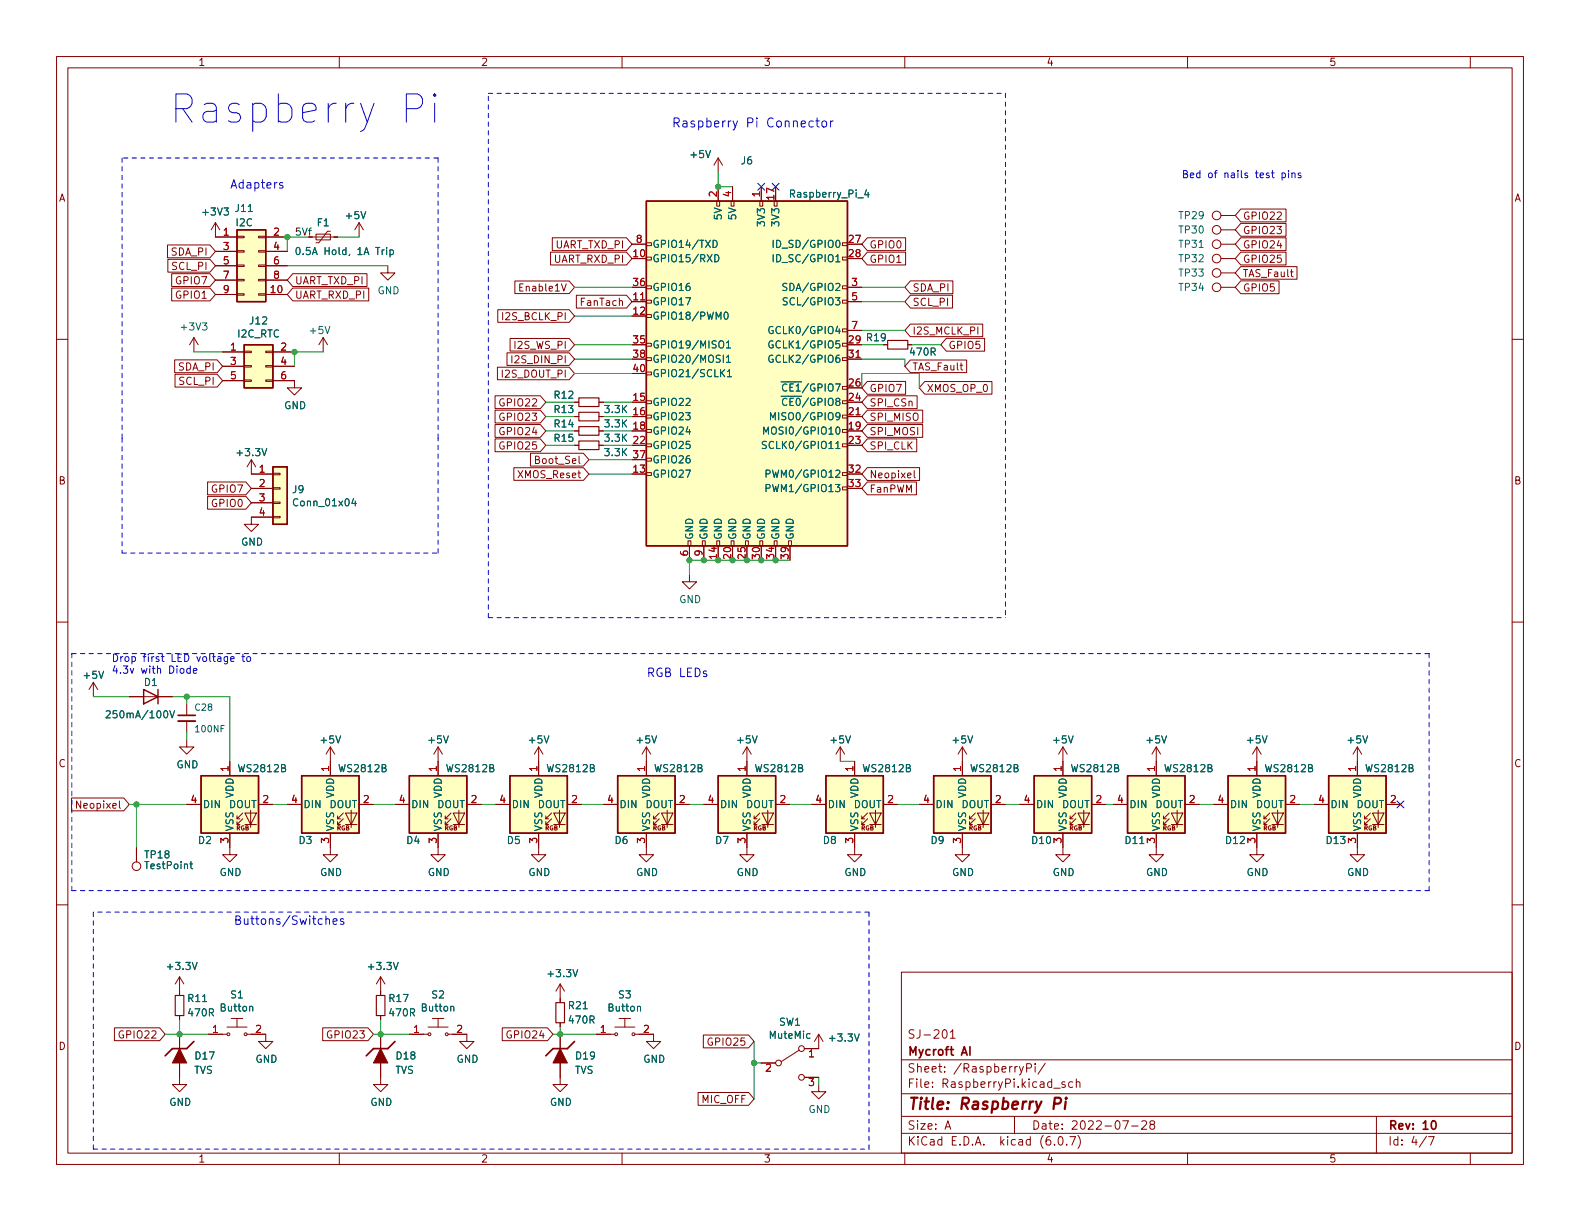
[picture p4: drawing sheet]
<svg xmlns="http://www.w3.org/2000/svg" width="279mm" height="216mm" viewBox="0 0 279 216" stroke-linecap="round" stroke-linejoin="round" font-family="sans-serif">
<defs><g id="words">
<text font-size="7" fill="#0000c2" x="29.8" y="21.8">Raspberry Pi</text>
<text font-size="2.8" fill="#840000" x="160.4" y="196.2">Title: Raspberry Pi</text>
<text font-size="2.2" fill="#0000c2" x="118.7" y="22.5">Raspberry Pi Connector</text>
<g font-size="2.1" fill="#0000c2">
<text x="40.6" y="33.3">Adapters</text>
<text x="114.3" y="119.7">RGB LEDs</text>
<text x="41.3" y="163.5">Buttons/Switches</text>
</g>
<g font-size="2.1" fill="#840000">
<text x="160.4" y="183.6">SJ-201</text>
<text x="160.4" y="189.7">Sheet: /RaspberryPi/</text>
<text x="160.4" y="186.7">Mycroft AI</text>
<text x="160.4" y="192.4">File: RaspberryPi.kicad_sch</text>
<text x="160.4" y="202.5">KiCad E.D.A. kicad (6.0.7)</text>
<text x="160.4" y="199.7">Size: A</text>
<text x="182.4" y="199.7">Date: 2022-07-28</text>
<text x="245.4" y="199.7">Rev: 10</text>
<text x="245.4" y="202.5">Id: 4/7</text>
</g>
<g font-size="1.8" fill="#840000">
<text x="35" y="11.6">1</text>
<text x="85" y="11.6">2</text>
<text x="135" y="11.6">3</text>
<text x="185" y="11.6">4</text>
<text x="235" y="11.6">5</text>
<text x="10.3" y="35.6">A</text>
<text x="267.7" y="35.6">A</text>
<text x="52.1" y="41.6">5Vf</text>
<text x="219.7" y="38.8">GPIO22</text>
<text x="219.7" y="41.4">GPIO23</text>
<text x="30.3" y="45.2">SDA_PI</text>
<text x="30.5" y="47.7">SCL_PI</text>
<text x="97.9" y="46.5">UART_RXD_PI</text>
<text x="98.1" y="43.9">UART_TXD_PI</text>
<text x="153.7" y="46.5">GPIO1</text>
<text x="153.7" y="43.9">GPIO0</text>
<text x="219.7" y="43.9">GPIO24</text>
<text x="219.7" y="46.5">GPIO25</text>
<text x="31.3" y="52.8">GPIO1</text>
<text x="31.3" y="50.3">GPIO7</text>
<text x="52.1" y="52.8">UART_RXD_PI</text>
<text x="52.1" y="50.3">UART_TXD_PI</text>
<text x="92.4" y="51.5">Enable1V</text>
<text x="161.3" y="51.5">SDA_PI</text>
<text x="219.7" y="49">TAS_Fault</text>
<text x="219.7" y="51.5">GPIO5</text>
<text x="89.1" y="56.6">I2S_BCLK_PI</text>
<text x="103" y="54.1">FanTach</text>
<text x="161.3" y="59.1">I2S_MCLK_PI</text>
<text x="161.3" y="54.1">SCL_PI</text>
<text x="31.6" y="65.5">SDA_PI</text>
<text x="91" y="64.2">I2S_DIN_PI</text>
<text x="91.2" y="61.7">I2S_WS_PI</text>
<text x="150.1" y="60.7">29 R19</text>
<text x="161.3" y="65.5">TAS_Fault</text>
<text x="167.7" y="61.7">GPIO5</text>
<text x="31.8" y="68.1">SCL_PI</text>
<text x="88.7" y="71.9">GPIO22</text>
<text x="89" y="66.8">I2S_DOUT_PI</text>
<text x="153.7" y="69.3">GPIO7</text>
<text x="153.7" y="71.9">SPI_CSn</text>
<text x="163.8" y="69.3">XMOS_OP_0</text>
<text x="88.7" y="76.9">GPIO24</text>
<text x="88.7" y="74.4">GPIO23</text>
<text x="153.7" y="76.9">SPI_MOSI</text>
<text x="153.7" y="74.4">SPI_MISO</text>
<text x="88.7" y="79.5">GPIO25</text>
<text x="95" y="82">Boot_Sel</text>
<text x="153.7" y="79.5">SPI_CLK</text>
<text x="10.3" y="85.7">B</text>
<text x="37.6" y="87.1">GPIO7</text>
<text x="37.6" y="89.6">GPIO0</text>
<text x="91.9" y="84.5">XMOS_Reset</text>
<text x="153.7" y="84.6">Neopixel</text>
<text x="153.7" y="87.1">FanPWM</text>
<text x="267.7" y="85.7">B</text>
<text x="10.3" y="135.6">C</text>
<text x="267.7" y="135.6">C</text>
<text x="14" y="143">Neopixel</text>
<text x="10.3" y="185.7">D</text>
<text x="21.4" y="183.6">GPIO22</text>
<text x="58.2" y="183.6">GPIO23</text>
<text x="90" y="183.6">GPIO24</text>
<text x="125.5" y="184.9">GPIO25</text>
<text x="267.7" y="185.7">D</text>
<text x="124.1" y="195.1">MIC_OFF</text>
<text x="35" y="205.6">1</text>
<text x="85" y="205.6">2</text>
<text x="135" y="205.6">3</text>
<text x="185" y="205.6">4</text>
<text x="235" y="205.6">5</text>
</g>
<g font-size="1.8" fill="#006464">
<text x="122.2" y="27.9">+5V</text>
<text x="131.1" y="29.1">J6</text>
<text x="140" y="34.9">Raspberry_Pi_4</text>
<text x="36" y="38.1">+3V3</text>
<text x="41.7" y="37.5">J11</text>
<text x="41.8" y="40">I2C</text>
<text x="56.1" y="40">F1</text>
<text x="61.3" y="38.7">+5V</text>
<text x="127.6" y="38.7" transform="rotate(-90 127.6 38.7)">5V</text>
<text x="130.2" y="38.7" transform="rotate(-90 130.2 38.7)">5V</text>
<text x="135.3" y="39.7" transform="rotate(-90 135.3 39.7)">3V3</text>
<text x="137.8" y="39.7" transform="rotate(-90 137.8 39.7)">3V3</text>
<text x="208.6" y="41.3">TP30</text>
<text x="208.6" y="38.7">TP29</text>
<text x="53.3" y="45.1">0.5A Hold, 1A Trip</text>
<text x="115.3" y="46.4">GPIO15/RXD</text>
<text x="115.3" y="43.8">GPIO14/TXD</text>
<text x="137.7" y="43.8">ID_SD/GPIO0</text>
<text x="137.7" y="46.4">ID_SC/GPIO1</text>
<text x="208.6" y="46.4">TP32</text>
<text x="208.6" y="43.8">TP31</text>
<text x="66.7" y="52">GND</text>
<text x="115.3" y="54">GPIO17</text>
<text x="115.3" y="51.4">GPIO16</text>
<text x="139.2" y="51.4">SDA/GPIO2</text>
<text x="139.4" y="54">SCL/GPIO3</text>
<text x="208.6" y="48.9">TP33</text>
<text x="208.6" y="51.4">TP34</text>
<text x="32.2" y="58.4">+3V3</text>
<text x="42" y="59.7">I2C_RTC</text>
<text x="44.2" y="57.4">J12</text>
<text x="54.9" y="59.1">+5V</text>
<text x="115.3" y="56.5">GPIO18/PWM0</text>
<text x="137" y="59.1">GCLK0/GPIO4</text>
<text x="115.3" y="61.6">GPIO19/MISO1</text>
<text x="115.3" y="64.1">GPIO20/MOSI1</text>
<text x="137" y="61.6">GCLK1/GPIO5</text>
<text x="137" y="64.1">GCLK2/GPIO6</text>
<text x="161.1" y="62.9">470R</text>
<text x="98.1" y="70.5">R12</text>
<text x="115.3" y="71.8">GPIO22</text>
<text x="115.3" y="66.7">GPIO21/SCLK1</text>
<text x="138.1" y="71.8">~{CE0}/GPIO8</text>
<text x="138.1" y="69.2">~{CE1}/GPIO7</text>
<text x="50.2" y="72.3">GND</text>
<text x="98.1" y="73">R13</text>
<text x="98.1" y="75.6">R14</text>
<text x="107" y="73">3.3K</text>
<text x="107" y="75.6">3.3K</text>
<text x="115.3" y="74.3">GPIO23</text>
<text x="115.3" y="76.8">GPIO24</text>
<text x="136.5" y="76.8">MOSI0/GPIO10</text>
<text x="137.4" y="74.3">MISO0/GPIO9</text>
<text x="42.1" y="80.6">+3.3V</text>
<text x="98.1" y="78.1">R15</text>
<text x="107" y="80.6">3.3K</text>
<text x="107" y="78.1">3.3K</text>
<text x="115.3" y="79.4">GPIO25</text>
<text x="115.3" y="81.9">GPIO26</text>
<text x="136.2" y="79.4">SCLK0/GPIO11</text>
<text x="51.7" y="87.2">J9</text>
<text x="52.2" y="89.5">Conn_01x04</text>
<text x="115.3" y="84.5">GPIO27</text>
<text x="136.7" y="84.5">PWM0/GPIO12</text>
<text x="136.7" y="87">PWM1/GPIO13</text>
<text x="122.6" y="95.5" transform="rotate(-90 122.6 95.5)">GND</text>
<text x="125.1" y="95.5" transform="rotate(-90 125.1 95.5)">GND</text>
<text x="127.6" y="95.5" transform="rotate(-90 127.6 95.5)">GND</text>
<text x="130.2" y="95.5" transform="rotate(-90 130.2 95.5)">GND</text>
<text x="132.7" y="95.5" transform="rotate(-90 132.7 95.5)">GND</text>
<text x="135.3" y="95.5" transform="rotate(-90 135.3 95.5)">GND</text>
<text x="137.8" y="95.5" transform="rotate(-90 137.8 95.5)">GND</text>
<text x="140.3" y="95.5" transform="rotate(-90 140.3 95.5)">GND</text>
<text x="42.6" y="96.5">GND</text>
<text x="120.1" y="106.6">GND</text>
<text x="14.9" y="120">+5V</text>
<text x="25.5" y="121.3">D1</text>
<text x="19.6" y="127">250mA/100V</text>
<text x="56.8" y="131.4">+5V</text>
<text x="75.9" y="131.4">+5V</text>
<text x="93.7" y="131.4">+5V</text>
<text x="112.7" y="131.4">+5V</text>
<text x="130.5" y="131.4">+5V</text>
<text x="147" y="131.4">+5V</text>
<text x="168.6" y="131.4">+5V</text>
<text x="186.4" y="131.4">+5V</text>
<text x="202.9" y="131.4">+5V</text>
<text x="220.7" y="131.4">+5V</text>
<text x="238.4" y="131.4">+5V</text>
<text x="31.2" y="135.8">GND</text>
<text x="42.3" y="136.5">WS2812B</text>
<text x="60.1" y="136.5">WS2812B</text>
<text x="79.2" y="136.5">WS2812B</text>
<text x="97" y="136.5">WS2812B</text>
<text x="116" y="136.5">WS2812B</text>
<text x="133.8" y="136.5">WS2812B</text>
<text x="152.8" y="136.5">WS2812B</text>
<text x="171.9" y="136.5">WS2812B</text>
<text x="189.7" y="136.5">WS2812B</text>
<text x="206.2" y="136.5">WS2812B</text>
<text x="224" y="136.5">WS2812B</text>
<text x="241.7" y="136.5">WS2812B</text>
<text x="35.8" y="142.9">DIN</text>
<text x="40.5" y="142.9">DOUT</text>
<text x="41.3" y="141.1" transform="rotate(-90 41.3 141.1)">VDD</text>
<text x="53.6" y="142.9">DIN</text>
<text x="58.2" y="142.9">DOUT</text>
<text x="59.1" y="141.1" transform="rotate(-90 59.1 141.1)">VDD</text>
<text x="72.6" y="142.9">DIN</text>
<text x="77.3" y="142.9">DOUT</text>
<text x="78.1" y="141.1" transform="rotate(-90 78.1 141.1)">VDD</text>
<text x="90.4" y="142.9">DIN</text>
<text x="95.1" y="142.9">DOUT</text>
<text x="95.9" y="141.1" transform="rotate(-90 95.9 141.1)">VDD</text>
<text x="109.5" y="142.9">DIN</text>
<text x="114.1" y="142.9">DOUT</text>
<text x="114.9" y="141.1" transform="rotate(-90 114.9 141.1)">VDD</text>
<text x="127.3" y="142.9">DIN</text>
<text x="131.9" y="142.9">DOUT</text>
<text x="132.7" y="141.1" transform="rotate(-90 132.7 141.1)">VDD</text>
<text x="146.3" y="142.9">DIN</text>
<text x="150.9" y="142.9">DOUT</text>
<text x="151.8" y="141.1" transform="rotate(-90 151.8 141.1)">VDD</text>
<text x="165.4" y="142.9">DIN</text>
<text x="170" y="142.9">DOUT</text>
<text x="170.8" y="141.1" transform="rotate(-90 170.8 141.1)">VDD</text>
<text x="183.1" y="142.9">DIN</text>
<text x="187.8" y="142.9">DOUT</text>
<text x="188.6" y="141.1" transform="rotate(-90 188.6 141.1)">VDD</text>
<text x="199.6" y="142.9">DIN</text>
<text x="204.3" y="142.9">DOUT</text>
<text x="205.1" y="141.1" transform="rotate(-90 205.1 141.1)">VDD</text>
<text x="217.4" y="142.9">DIN</text>
<text x="222.1" y="142.9">DOUT</text>
<text x="222.9" y="141.1" transform="rotate(-90 222.9 141.1)">VDD</text>
<text x="235.2" y="142.9">DIN</text>
<text x="239.8" y="142.9">DOUT</text>
<text x="240.7" y="141.1" transform="rotate(-90 240.7 141.1)">VDD</text>
<text x="35.1" y="149.2">D2</text>
<text x="41.3" y="147.1" transform="rotate(-90 41.3 147.1)">VSS</text>
<text x="52.9" y="149.2">D3</text>
<text x="59.1" y="147.1" transform="rotate(-90 59.1 147.1)">VSS</text>
<text x="71.9" y="149.2">D4</text>
<text x="78.1" y="147.1" transform="rotate(-90 78.1 147.1)">VSS</text>
<text x="89.7" y="149.2">D5</text>
<text x="95.9" y="147.1" transform="rotate(-90 95.9 147.1)">VSS</text>
<text x="108.8" y="149.2">D6</text>
<text x="114.9" y="147.1" transform="rotate(-90 114.9 147.1)">VSS</text>
<text x="126.6" y="149.2">D7</text>
<text x="132.7" y="147.1" transform="rotate(-90 132.7 147.1)">VSS</text>
<text x="145.6" y="149.2">D8</text>
<text x="151.8" y="147.1" transform="rotate(-90 151.8 147.1)">VSS</text>
<text x="164.7" y="149.2">D9</text>
<text x="170.8" y="147.1" transform="rotate(-90 170.8 147.1)">VSS</text>
<text x="182.5" y="149.2">D10</text>
<text x="188.6" y="147.1" transform="rotate(-90 188.6 147.1)">VSS</text>
<text x="199.1" y="149.2">D11</text>
<text x="205.1" y="147.1" transform="rotate(-90 205.1 147.1)">VSS</text>
<text x="216.8" y="149.2">D12</text>
<text x="222.9" y="147.1" transform="rotate(-90 222.9 147.1)">VSS</text>
<text x="234.6" y="149.2">D13</text>
<text x="240.7" y="147.1" transform="rotate(-90 240.7 147.1)">VSS</text>
<text x="25.7" y="151.8">TP18</text>
<text x="25.8" y="153.7">TestPoint</text>
<text x="38.8" y="154.9">GND</text>
<text x="56.6" y="154.9">GND</text>
<text x="75.6" y="154.9">GND</text>
<text x="93.4" y="154.9">GND</text>
<text x="112.5" y="154.9">GND</text>
<text x="130.2" y="154.9">GND</text>
<text x="149.3" y="154.9">GND</text>
<text x="168.3" y="154.9">GND</text>
<text x="186.1" y="154.9">GND</text>
<text x="202.6" y="154.9">GND</text>
<text x="220.4" y="154.9">GND</text>
<text x="238.2" y="154.9">GND</text>
<text x="29.8" y="171.5">+3.3V</text>
<text x="65.4" y="171.5">+3.3V</text>
<text x="97.1" y="172.8">+3.3V</text>
<text x="33.3" y="177.2">R11</text>
<text x="33.4" y="179.7">470R</text>
<text x="39.1" y="178.8">Button</text>
<text x="40.8" y="176.5">S1</text>
<text x="68.9" y="177.2">R17</text>
<text x="69" y="179.7">470R</text>
<text x="74.6" y="178.8">Button</text>
<text x="76.4" y="176.5">S2</text>
<text x="100.6" y="178.4">R21</text>
<text x="107.6" y="178.8">Button</text>
<text x="109.4" y="176.5">S3</text>
<text x="100.7" y="181">470R</text>
<text x="136.2" y="183.7">MuteMic</text>
<text x="137.8" y="181.4">SW1</text>
<text x="146.9" y="184.1">+3.3V</text>
<text x="34.3" y="189.9">TVS</text>
<text x="34.6" y="187.3">D17</text>
<text x="45.2" y="187.9">GND</text>
<text x="69.8" y="189.9">TVS</text>
<text x="70.2" y="187.3">D18</text>
<text x="80.7" y="187.9">GND</text>
<text x="101.6" y="189.9">TVS</text>
<text x="101.9" y="187.3">D19</text>
<text x="113.7" y="187.9">GND</text>
<text x="29.9" y="195.5">GND</text>
<text x="65.5" y="195.5">GND</text>
<text x="97.2" y="195.5">GND</text>
<text x="142.9" y="196.8">GND</text>
</g>
<g font-size="1.8" fill="#a90000">
<text x="126.7" y="34.8" transform="rotate(-90 126.7 34.8)">2</text>
<text x="129.3" y="34.8" transform="rotate(-90 129.3 34.8)">4</text>
<text x="134.4" y="34.8" transform="rotate(-90 134.4 34.8)">1</text>
<text x="136.9" y="35.3" transform="rotate(-90 136.9 35.3)">17</text>
<text x="39.5" y="41.7">1</text>
<text x="48.4" y="41.7">2</text>
<text x="39.5" y="44.2">3</text>
<text x="39.5" y="46.7">5</text>
<text x="48.4" y="44.2">4</text>
<text x="48.4" y="46.7">6</text>
<text x="112" y="45.5">10</text>
<text x="112.5" y="42.9">8</text>
<text x="150.1" y="42.9">27</text>
<text x="150.1" y="45.5">28</text>
<text x="39.5" y="49.3">7</text>
<text x="39.5" y="51.8">9</text>
<text x="47.9" y="51.8">10</text>
<text x="48.4" y="49.3">8</text>
<text x="112" y="53.1">11</text>
<text x="112" y="50.5">36</text>
<text x="150.6" y="50.5">3</text>
<text x="150.6" y="53.1">5</text>
<text x="112" y="55.6">12</text>
<text x="150.6" y="58.2">7</text>
<text x="40.8" y="62">1</text>
<text x="40.8" y="64.5">3</text>
<text x="49.7" y="62">2</text>
<text x="49.7" y="64.5">4</text>
<text x="112" y="60.7">35</text>
<text x="112" y="63.2">38</text>
<text x="112" y="65.8">40</text>
<text x="150.1" y="63.2">31</text>
<text x="40.8" y="67.1">5</text>
<text x="49.7" y="67.1">6</text>
<text x="112" y="70.9">15</text>
<text x="150.1" y="70.9">24</text>
<text x="150.1" y="68.3">26</text>
<text x="112" y="73.4">16</text>
<text x="112" y="75.9">18</text>
<text x="150.1" y="75.9">19</text>
<text x="150.1" y="73.4">21</text>
<text x="45.9" y="83.6">1</text>
<text x="112" y="83.6">13</text>
<text x="112" y="78.5">22</text>
<text x="112" y="81">37</text>
<text x="150.1" y="78.5">23</text>
<text x="150.1" y="83.6">32</text>
<text x="45.9" y="86.1">2</text>
<text x="45.9" y="88.6">3</text>
<text x="150.1" y="86.1">33</text>
<text x="45.9" y="91.2">4</text>
<text x="121.7" y="98.3" transform="rotate(-90 121.7 98.3)">6</text>
<text x="124.2" y="98.3" transform="rotate(-90 124.2 98.3)">9</text>
<text x="126.7" y="98.8" transform="rotate(-90 126.7 98.8)">14</text>
<text x="129.3" y="98.8" transform="rotate(-90 129.3 98.8)">20</text>
<text x="131.8" y="98.8" transform="rotate(-90 131.8 98.8)">25</text>
<text x="134.4" y="98.8" transform="rotate(-90 134.4 98.8)">30</text>
<text x="136.9" y="98.8" transform="rotate(-90 136.9 98.8)">34</text>
<text x="139.4" y="98.8" transform="rotate(-90 139.4 98.8)">39</text>
<text x="40.4" y="136.4" transform="rotate(-90 40.4 136.4)">1</text>
<text x="58.2" y="136.4" transform="rotate(-90 58.2 136.4)">1</text>
<text x="77.2" y="136.4" transform="rotate(-90 77.2 136.4)">1</text>
<text x="95" y="136.4" transform="rotate(-90 95 136.4)">1</text>
<text x="114" y="136.4" transform="rotate(-90 114 136.4)">1</text>
<text x="131.8" y="136.4" transform="rotate(-90 131.8 136.4)">1</text>
<text x="150.9" y="136.4" transform="rotate(-90 150.9 136.4)">1</text>
<text x="169.9" y="136.4" transform="rotate(-90 169.9 136.4)">1</text>
<text x="187.7" y="136.4" transform="rotate(-90 187.7 136.4)">1</text>
<text x="204.2" y="136.4" transform="rotate(-90 204.2 136.4)">1</text>
<text x="222" y="136.4" transform="rotate(-90 222 136.4)">1</text>
<text x="239.8" y="136.4" transform="rotate(-90 239.8 136.4)">1</text>
<text x="33.8" y="142">4</text>
<text x="46.5" y="142">2</text>
<text x="51.6" y="142">4</text>
<text x="64.3" y="142">2</text>
<text x="70.6" y="142">4</text>
<text x="83.3" y="142">2</text>
<text x="88.4" y="142">4</text>
<text x="101.1" y="142">2</text>
<text x="107.5" y="142">4</text>
<text x="120.2" y="142">2</text>
<text x="125.2" y="142">4</text>
<text x="137.9" y="142">2</text>
<text x="144.3" y="142">4</text>
<text x="157" y="142">2</text>
<text x="163.3" y="142">4</text>
<text x="176" y="142">2</text>
<text x="181.1" y="142">4</text>
<text x="193.8" y="142">2</text>
<text x="197.6" y="142">4</text>
<text x="210.3" y="142">2</text>
<text x="215.4" y="142">4</text>
<text x="228.1" y="142">2</text>
<text x="233.2" y="142">4</text>
<text x="245.9" y="142">2</text>
<text x="40.4" y="149.1" transform="rotate(-90 40.4 149.1)">3</text>
<text x="58.2" y="149.1" transform="rotate(-90 58.2 149.1)">3</text>
<text x="77.2" y="149.1" transform="rotate(-90 77.2 149.1)">3</text>
<text x="95" y="149.1" transform="rotate(-90 95 149.1)">3</text>
<text x="114" y="149.1" transform="rotate(-90 114 149.1)">3</text>
<text x="131.8" y="149.1" transform="rotate(-90 131.8 149.1)">3</text>
<text x="150.9" y="149.1" transform="rotate(-90 150.9 149.1)">3</text>
<text x="169.9" y="149.1" transform="rotate(-90 169.9 149.1)">3</text>
<text x="187.7" y="149.1" transform="rotate(-90 187.7 149.1)">3</text>
<text x="204.2" y="149.1" transform="rotate(-90 204.2 149.1)">3</text>
<text x="222" y="149.1" transform="rotate(-90 222 149.1)">3</text>
<text x="239.8" y="149.1" transform="rotate(-90 239.8 149.1)">3</text>
<text x="37.6" y="182.6">1</text>
<text x="45.2" y="182.6">2</text>
<text x="73.2" y="182.6">1</text>
<text x="80.8" y="182.6">2</text>
<text x="106.2" y="182.6">1</text>
<text x="113.8" y="182.6">2</text>
<text x="135.4" y="189.5">2</text>
<text x="143" y="186.9">1</text>
<text x="143" y="192">3</text>
</g>
<g font-size="1.8" fill="#0000c2">
<text x="208.9" y="31.5">Bed of nails test pins</text>
<text x="19.7" y="117">Drop first LED voltage to</text>
<text x="19.7" y="119.1">4.3v with Diode</text>
</g>
<g font-size="1.6" fill="#006464">
<text x="34.6" y="125.7">C28</text>
<text x="34.7" y="129.5">100NF</text>
</g>
<g font-size="1.1" fill="#840000">
<text x="41.7" y="146.8">RGB</text>
<text x="59.5" y="146.8">RGB</text>
<text x="78.6" y="146.8">RGB</text>
<text x="96.4" y="146.8">RGB</text>
<text x="115.4" y="146.8">RGB</text>
<text x="133.2" y="146.8">RGB</text>
<text x="152.2" y="146.8">RGB</text>
<text x="171.3" y="146.8">RGB</text>
<text x="189.1" y="146.8">RGB</text>
<text x="205.6" y="146.8">RGB</text>
<text x="223.4" y="146.8">RGB</text>
<text x="241.1" y="146.8">RGB</text>
</g>
</g></defs>
<g fill="none" stroke="#840000" stroke-width=".18">
<path d="M10 10h259.4v195.9h-259.4zM12 12h255.4v191.9h-255.4zM60 10v2M110 10v2M160 10v2M210 10v2M260 10v2M38.1 39.4l-.8 1.2M38.1 39.4v2.5h3.8M38.1 39.4l.8 1.2M63.5 39.4l-.8 1.2M63.5 39.4v2.5"/>
<path d="M63.5 39.4l.8 1.2M126.7 35.6h.6v.8h-.6zM127 27.9v2.6M127 33v2.6M127 27.9l-.8 1.3M127 27.9l.8 1.3M129.3 35.6h.5v.8h-.5zM129.5 33v2.6M134.4 35.6h.5v.8h-.5zM134.6 33v2.6M136.9 35.6h.5v.8h-.5zM215.9 38.1h2.5"/>
<path d="M219.4 37h8v2.2h-8l-1-1.1zM219.4 39.5h8v2.3h-8l-1-1.2zM10 60h2M29.6 43.3h7.5l1 1.2-1 1.1h-7.5zM29.7 45.9h7.4l1 1.1-1 1.1h-7.4zM30.4 50.9h6.7l1 1.2-1 1.1h-6.7zM30.4 48.4h6.7l1 1.1-1 1.2h-6.7zM34.3 59.7l-.8 1.3M34.3 59.7v2.5M34.3 59.7l.8 1.3M38.1 52.1h3.8M38.1 44.5h3.8"/>
<path d="M38.1 47h3.8M38.1 49.5h3.8M41.9 51.9h1.3v.3h-1.3zM41.9 49.4h1.3v.3h-1.3zM41.9 46.9h1.3v.2h-1.3zM41.9 44.3h1.3v.3h-1.3zM41.9 41.8h1.3v.2h-1.3zM45.7 51.9h1.3v.3h-1.3zM45.7 49.4h1.3v.3h-1.3zM45.7 46.9h1.3v.2h-1.3zM45.7 44.3h1.3v.3h-1.3zM45.7 41.8h1.3v.2h-1.3z"/>
<path d="M47 41.9h3.8M47 52.1h3.8M47 44.5h3.8M47 47h3.8M47 49.5h3.8M51.8 50.9h13.4v2.3h-13.4l-1-1.1zM51.8 48.4h13.1v2.3h-13.1l-1-1.2zM54.6 41.9h5.1M55.9 41.4h2.5v1h-2.5zM57.1 59.7l-.7 1.3M57.1 59.7v2.5M57.1 59.7l.8 1.3"/>
<path d="M58.4 40.9h-.5l-1.5 2h-.5M68.6 47v1.3h1.2l-1.2 1.2-1.3-1.2h1.3M88 54.8h12.6l1 1.1-1 1.1h-12.6zM90.2 59.8h10.4l1 1.2-1 1.1h-10.4zM91 49.7h9.6l1 1.1-1 1.1h-9.6zM97.4 44.6h13.4l1 1.1-1 1.2h-13.4zM97.7 42h13.1l1 1.2-1 1.1h-13.1zM101.9 52.2h8.9l1 1.1-1 1.2h-8.9zM111.8 43.2h2.5M111.8 53.3h2.5M114.3 55.6h.9v.5h-.9zM114.3 53.1h.9v.5h-.9z"/>
<path d="M114.3 50.5h.9v.6h-.9zM114.3 45.5h.9v.5h-.9zM114.3 42.9h.9v.5h-.9zM149 58.2h.9v.5h-.9zM149 53.1h.9v.5h-.9zM149 50.5h.9v.6h-.9zM149 45.5h.9v.5h-.9zM149 42.9h.9v.5h-.9zM149.9 50.8h2.5M149.9 53.3h2.5M149.9 58.4h2.5M153.4 44.6h6.7v2.3h-6.7l-1-1.2z"/>
<path d="M153.4 42h6.7v2.3h-6.7l-1-1.1zM161 57.3h12.8v2.2h-12.8l-1-1.1zM161 52.2h7.4v2.3h-7.4l-1-1.2zM161 49.7h7.5v2.2h-7.5l-1-1.1zM167.3 59.8h6.8v2.3h-6.8l-.9-1.1zM215.9 45.7h2.5M215.9 48.3h2.5M215.9 43.2h2.5M215.9 50.8h2.5M215.9 40.6h2.5M219.4 47.1h10v2.3h-10l-1-1.1zM219.4 49.7h6.8v2.2h-6.8l-1-1.1z"/>
<path d="M219.4 42h8v2.3h-8l-1-1.1zM219.4 44.6h8v2.3h-8l-1-1.2zM228.2 48.1h.5M228.4 47.7v1l.3 .2M267.4 60h2M30.9 63.6h7.5l1 1.2-1 1.1h-7.5zM30.9 66.2h7.5l1 1.1-1 1.1h-7.5zM39.4 62.2h3.8M39.4 64.8h3.8M39.4 67.3h3.8M43.2 67.2h1.2v.2h-1.2zM43.2 64.6h1.2v.3h-1.2z"/>
<path d="M43.2 62.1h1.2v.3h-1.2zM47 67.2h1.3v.2h-1.3zM47 64.6h1.3v.3h-1.3zM47 62.1h1.3v.3h-1.3zM48.3 67.3h3.8v1.3h1.2l-1.2 1.3-1.3-1.3h1.3M48.3 62.2h3.8M48.3 64.8h3.8M87.5 75.1h8l1 1.1-1 1.1h-8zM87.5 70h8l1 1.1-1 1.2h-8zM87.5 72.5h8l1 1.2-1 1.1h-8zM87.5 77.6h8l1 1.1-1 1.2h-8zM88 64.9h12.6l1 1.1-1 1.2h-12.6z"/>
<path d="M89.7 62.4h10.9l1 1.1-1 1.1h-10.9zM90.5 62.9v1.3M101.6 71.1h.8M101.6 73.7h.8M101.6 78.7h.8M101.6 76.2h.8M105.9 71.1h.8M105.9 73.7h.8M105.9 78.7h.8M105.9 76.2h.8M114.3 78.5h.9v.5h-.9zM114.3 75.9h.9v.6h-.9z"/>
<path d="M114.3 73.4h.9v.5h-.9zM114.3 70.9h.9v.5h-.9zM114.3 65.8h.9v.5h-.9zM114.3 63.2h.9v.6h-.9zM114.3 60.7h.9v.5h-.9zM149 78.5h.9v.5h-.9zM149 75.9h.9v.6h-.9zM149 73.4h.9v.5h-.9zM149 63.2h.9v.6h-.9zM149 60.7h.9v.5h-.9zM149.9 73.7h2.5M149.9 63.5h2.5"/>
<path d="M153.4 67.4h6.7v2.3h-6.7l-1-1.1zM153.4 77.6h8.7v2.3h-8.7l-1-1.2zM153.4 75.1h9.8v2.2h-9.8l-1-1.1zM153.4 70h8.8v2.3h-8.8l-1-1.2zM153.4 72.5h9.8v2.3h-9.8l-1-1.1zM160.5 61h.8M161 63.7h9.9v2.2h-9.9l-1-1.1zM163.5 67.5h11.9v2.2h-11.9l-.9-1.1zM169.8 64.6h.5M170 64.2v1.1l.3 .1M36.7 85.2h6.8l.9 1.2-.9 1.1h-6.8zM36.7 87.8h6.8l.9 1.1-.9 1.1h-6.8z"/>
<path d="M44.4 81.3l-.7 1.3M44.4 81.3v2.5h3.9M44.4 81.3l.8 1.3M44.4 86.4h3.9M44.4 88.9h3.9M48.3 91.3h1.2v.3h-1.2zM48.3 88.8h1.2v.2h-1.2zM48.3 86.2h1.2v.3h-1.2zM48.3 83.7h1.2v.2h-1.2zM48.3 91.4h-3.9v1.3h1.3l-1.3 1.3-1.2-1.3h1.2M90.9 82.7h12.3l.9 1.1-.9 1.1h-12.3zM93.8 80.1h9.4l.9 1.2-.9 1.1h-9.4z"/>
<path d="M114.3 83.6h.9v.5h-.9zM114.3 81h.9v.5h-.9zM121.7 95.6h.5v.9h-.5zM121.9 96.5v2.6M124.2 95.6h.5v.9h-.5zM124.5 96.5v2.6M126.7 95.6h.6v.9h-.6zM129.3 95.6h.5v.9h-.5zM131.8 95.6h.5v.9h-.5zM134.4 95.6h.5v.9h-.5zM136.9 95.6h.5v.9h-.5zM139.4 95.6h.6v.9h-.6z"/>
<path d="M149 86.1h.9v.5h-.9zM149 83.6h.9v.5h-.9zM153.4 82.7h9.2v2.3h-9.2l-1-1.2zM153.4 85.2h8.7v2.3h-8.7l-1-1.1zM161.7 83.2v1.1l.2 .2M10 110h2M121.9 101.6v1.3h1.3l-1.3 1.2-1.3-1.2h1.3M267.4 110h2M16.5 120.7l-.8 1.2M16.5 120.7v2.5M16.5 120.7l.8 1.2M22.9 123.2h7.6"/>
<path d="M33 130.8v1.3h1.3l-1.3 1.3-1.3-1.3h1.3M33 124.5v2M33 127.5v2M40.6 134.6v2.6M58.4 132.1l-.7 1.3M58.4 132.1v5.1M58.4 132.1l.8 1.3M77.5 132.1v5.1M77.5 132.1l-.8 1.3M77.5 132.1l.7 1.3M95.2 132.1l-.7 1.3M95.2 132.1v5.1"/>
<path d="M95.2 132.1l.8 1.3M114.3 132.1l-.8 1.3M114.3 132.1v5.1M114.3 132.1l.8 1.3M132.1 132.1l-.8 1.3M132.1 132.1v5.1M132.1 132.1l.7 1.3M148.6 132.1l-.8 1.3M148.6 132.1v2.5M148.6 132.1l.8 1.3M151.1 134.6v2.6M170.2 132.1l-.8 1.3"/>
<path d="M170.2 132.1v5.1M170.2 132.1l.7 1.3M188 132.1v5.1M188 132.1l-.8 1.3M188 132.1l.7 1.3M204.5 132.1v5.1M204.5 132.1l-.8 1.3M204.5 132.1l.7 1.3M222.2 132.1v5.1M222.2 132.1l-.7 1.3M222.2 132.1l.8 1.3M240 132.1v5.1"/>
<path d="M240 132.1l-.7 1.3M240 132.1l.8 1.3M10 160h2M12.7 141.1h9.2l1 1.1-1 1.2h-9.2zM14.3 141.6v1.3l-.8-1.3v1.3M24.1 149.9v2.5M33 142.2h2.6M40.6 147.3v3.8h1.3l-1.3 1.3-1.2-1.3h1.2M41.9 144.8h.5M42.9 144.8l-1 1v-.5M42.9 143.8l-1 1v-.5M43.3 143.8h2l-1 2z"/>
<path d="M43.3 145.8h2M44.3 143.3v3M45.7 142.2h2.6M50.8 142.2h2.5M58.4 147.3v3.8h1.3l-1.3 1.3-1.3-1.3h1.3M59.7 144.8h.5M60.7 144.8l-1 1v-.5M60.7 143.8l-1 1v-.5M61.1 143.8h2l-1 2zM61.1 145.8h2M62.1 143.3v3M63.5 142.2h2.5"/>
<path d="M69.8 142.2h2.6M77.5 147.3v3.8h1.2l-1.2 1.3-1.3-1.3h1.3M78.7 144.8h.5M79.8 144.8l-1.1 1v-.5M79.8 143.8l-1.1 1v-.5M80.1 143.8h2.1l-1 2zM80.1 145.8h2.1M81.2 143.3v3M82.5 142.2h2.6M87.6 142.2h2.6M95.2 147.3v3.8h1.3l-1.3 1.3-1.2-1.3h1.2M96.5 144.8h.5"/>
<path d="M97.5 144.8l-1 1v-.5M97.5 143.8l-1 1v-.5M97.9 143.8h2l-1 2zM97.9 145.8h2M98.9 143.3v3M100.3 142.2h2.6M106.7 142.2h2.5M114.3 147.3v3.8h1.3l-1.3 1.3-1.3-1.3h1.3M115.6 144.8h.5M116.6 144.8l-1 1v-.5M116.6 143.8l-1 1v-.5M117 143.8h2l-1 2z"/>
<path d="M117 145.8h2M118 143.3v3M119.4 142.2h2.5M124.5 142.2h2.5M132.1 147.3v3.8h1.2l-1.2 1.3-1.3-1.3h1.3M133.3 144.8h.6M134.4 144.8l-1.1 1v-.5M134.4 143.8l-1.1 1v-.5M134.7 143.8h2.1l-1 2zM134.7 145.8h2.1M135.8 143.3v3M137.2 142.2h2.5"/>
<path d="M143.5 142.2h2.5M151.1 147.3v3.8h1.3l-1.3 1.3-1.2-1.3h1.2M152.4 144.8h.5M153.4 144.8l-1 1v-.5M153.4 143.8l-1 1v-.5M153.8 143.8h2l-1 2zM153.8 145.8h2M154.8 143.3v3M156.2 142.2h2.5M162.6 142.2h2.5M170.2 147.3v3.8h1.2l-1.2 1.3-1.3-1.3h1.3M171.4 144.8h.6"/>
<path d="M172.5 144.8l-1.1 1v-.5M172.5 143.8l-1.1 1v-.5M172.8 143.8h2.1l-1 2zM172.8 145.8h2.1M173.9 143.3v3M175.3 142.2h2.5M180.3 142.2h2.6M188 147.3v3.8h1.2l-1.2 1.3-1.3-1.3h1.3M189.2 144.8h.5M190.2 144.8l-1 1v-.5M190.2 143.8l-1 1v-.5M190.6 143.8h2.1l-1.1 2z"/>
<path d="M190.6 145.8h2.1M191.6 143.3v3M193 142.2h2.6M196.8 142.2h2.6M204.5 147.3v3.8h1.2l-1.2 1.3-1.3-1.3h1.3M205.7 144.8h.5M206.8 144.8l-1.1 1v-.5M206.8 143.8l-1.1 1v-.5M207.1 143.8h2.1l-1 2zM207.1 145.8h2.1M208.2 143.3v3M209.5 142.2h2.6"/>
<path d="M214.6 142.2h2.6M222.2 147.3v3.8h1.3l-1.3 1.3-1.2-1.3h1.2M223.5 144.8h.5M224.5 144.8l-1 1v-.5M224.5 143.8l-1 1v-.5M224.9 143.8h2l-1 2zM224.9 145.8h2M225.9 143.3v3M227.3 142.2h2.6M232.4 142.2h2.5M240 147.3v3.8h1.3l-1.3 1.3-1.2-1.3h1.2M241.3 144.8h.5"/>
<path d="M242.3 144.8l-1 1v-.5M242.3 143.8l-1 1v-.5M242.7 143.8h2l-1 2zM242.7 145.8h2M243.7 143.3v3M245.1 142.2h2.5M267.4 160h2M31.7 172.7v3.3M31.7 179.6v.7M31.7 172.7l-.7 1.3M31.7 172.7l.8 1.3M67.3 172.7v3.3"/>
<path d="M67.3 179.6v.7M67.3 172.7l-.8 1.3M67.3 172.7l.8 1.3M99.1 174l-.8 1.3M99.1 174v3.3M99.1 174l.7 1.3M159.4 171.9h108v32h-108zM20.2 181.7h8l1 1.2-1 1.1h-8zM31.7 188v3.8h1.3l-1.3 1.2-1.2-1.2h1.2M31.7 182.9v2.5M36.8 182.9h3.3M40.1 181.6h3.6"/>
<path d="M40.9 180.1h2M41.9 180.1v1.5M43.7 182.9h3.3v1.3h1.3l-1.3 1.2-1.3-1.2h1.3M57.1 181.7h8l.9 1.2-.9 1.1h-8zM67.3 188v3.8h1.3l-1.3 1.2-1.3-1.2h1.3M67.3 182.9v2.5M72.4 182.9h3.3M75.7 181.6h3.5M76.5 180.1h2M77.5 180.1v1.5M79.2 182.9h3.3v1.3h1.3l-1.3 1.2-1.2-1.2h1.2M88.8 181.7h8l1 1.2-1 1.1h-8z"/>
<path d="M99.1 188v3.8h1.2l-1.2 1.2-1.3-1.2h1.3M99.1 180.8v.8M99.1 182.9v2.5M105.4 182.9h3.3M108.7 181.6h3.6M109.5 180.1h2M110.5 180.1v1.5M112.3 182.9h3.3v1.3h1.2l-1.2 1.2-1.3-1.2h1.3M123.4 193.2h9l.9 1.1-.9 1.1h-9zM124.4 183h8l.9 1.2-.9 1.1h-8zM134.6 188h2.6M141.4 185.7l-3.2 2"/>
<path d="M142.2 190.5h2.6M144.8 191.8v1.2h1.2l-1.2 1.3-1.3-1.3h1.3M144.8 182.9l-.8 1.3M144.8 182.9v2.5h-2.6M144.8 182.9l.7 1.3M159.4 197.4h108M159.4 193.4h108M159.4 187.4h108M166.8 182.2l.2-.1a.81 .81 0 0 1 .6 .6 .81 .81 0 0 1-.3 .8l-.2 .1a.81 .81 0 0 1-.3-1.4zM167.1 199.7l.5-1.5 .5 1.5M167.3 199.2h.7M168 182.5l.5-.4v1.5"/>
<path d="M168 183.6h.9M179.4 197.4v3M180.3 188.6l.3 1M181 188.6l-.5 1.3-.2 .2M181.5 188.9l.8-.1 .1-.2-.1-.4-.2-.1h-.6v1.5M183 188.1v.1M183 188.6v1M184.8 188l-1.3 1.9M186.3 192.4h1.2M188.3 191.4l-.3-.1-.2 .2v.2l.5 .2v.3h-.5M189.7 191.4l-.4-.1-.3 .3v.4l.1 .2h.6M190.3 191.4l.2-.1 .4 .1 .1 .9"/>
<path d="M190.3 190.8v1.5M198.5 198.2h1l-.6 1.5M200.1 199.1h1.2M201.9 198.3l.6-.1 .2 .1 .1 .3-1 1.1h1M203.6 198.8l-.3-.3 .1-.2 .2-.1h.4l.2 .3-.1 .2-.6 .2-.2 .2 .1 .4 .2 .2 .4-.1 .2-.2-.1-.4-.2-.2M243.4 197.4v6.5M60 203.9v2M110 203.9v2M159.4 200.4h108M160 203.9v2M186.5 202.3v.2M187.3 201h.2a.81 .81 0 0 1 .6 .6 .81 .81 0 0 1-.3 .8l-.2 .1a.81 .81 0 0 1-.6-.6 .81 .81 0 0 1 .3-.9z"/>
<path d="M188.6 202.3v.2M189.2 201h1l-.7 1.5M190.6 200.8a1.72 1.72 0 0 1 0 2.2M210 203.9v2M252.3 200.9l-1.3 1.9M252.6 201h1l-.6 1.5M260 203.9v2"/>
<circle cx="215.1" cy="38.1" r=".76"/>
<circle cx="215.1" cy="48.3" r=".76"/>
<circle cx="215.1" cy="50.8" r=".76"/>
<circle cx="215.1" cy="40.6" r=".76"/>
<circle cx="215.1" cy="45.7" r=".76"/>
<circle cx="215.1" cy="43.2" r=".76"/>
<circle cx="24.1" cy="153.2" r=".76"/>
<circle cx="40.4" cy="182.9" r=".25"/>
<circle cx="43.4" cy="182.9" r=".25"/>
<circle cx="75.9" cy="182.9" r=".25"/>
<circle cx="79" cy="182.9" r=".25"/>
<circle cx="109" cy="182.9" r=".25"/>
<circle cx="112" cy="182.9" r=".25"/>
<circle cx="137.7" cy="188" r=".51"/>
<circle cx="141.7" cy="190.5" r=".51"/>
<circle cx="141.7" cy="185.4" r=".51"/>
</g>
<path d="M31.5 126.5h3M34.3 184.2l-1.3 1.2h-2.5l-1.3 1.3M69.8 184.2l-1.2 1.2h-2.6l-1.2 1.3M101.6 184.2l-1.3 1.2h-2.5l-1.3 1.3M171.5 185.1v1.5M253.3 198.2h.2a.81 .81 0 0 1 .5 .6 .81 .81 0 0 1-.3 .8l-.1 .1a.81 .81 0 0 1-.6-.6 .81 .81 0 0 1 .3-.9z" fill="none" stroke="#840000" stroke-width=".3"/>
<path d="M186.4 195.2h.8a.55 .55 0 0 0 .4-.5 .55 .55 0 0 0-.3-.6h-.8l-.2 2M188.5 194.8l-.2 1.3M188.5 194.1l-.1 .1 .1 .1 .1-.1-.1-.1v.2" fill="none" stroke="#840000" stroke-width=".4"/>
<g fill="none" stroke="#006464" stroke-width=".18">
<path d="M153.2 33.5l-.3 .9h.8M153.5 34v.9M52.5 43.9l.1-.1a.68 .68 0 0 1 .5 .6 .68 .68 0 0 1-.5 .6l-.1-.1-.2-.4zM68.4 43.8v.1M68.4 44.2v.8M69 44.2h.3l.3 .2-.1 .6h-.5M69 44.2v1.2M126.1 42.5a.64 .64 0 0 1 .7 .6 .64 .64 0 0 1-.7 .7zM126.4 45a.64 .64 0 0 1 .7 .7 .64 .64 0 0 1-.7 .6zM128.2 55.3l.1-.1a.68 .68 0 0 1 .5 .6 .68 .68 0 0 1-.5 .7l-.1-.2-.2-.3zM136.7 57.8a.59 .59 0 0 0-.8 .6 .59 .59 0 0 0 .8 .5v-.4h-.2M136.7 42.5v1.3"/>
<path d="M136.7 45v1.3M139.2 50.2l-.5-.1-.3 .2 .1 .3 .6 .3v.4l-.2 .1-.5-.1M139.2 52.7l-.5-.1-.2 .2v.3l.6 .3 .1 .3-.2 .2h-.5M127.6 65.9l.6 .7M128.2 65.3l-.8 .8M128.5 60.6l.3-.3v1.2M128.5 63.2l.3-.4v1.3M128.5 61.5h.7M128.5 64.1h.7M128.6 65.7l.4-.4v1.3M128.6 66.6h.8M135 76.8v-1.3l.5 .9 .4-.9v1.3"/>
<path d="M135.5 78.1l-.5-.1-.1 .2v.3l.5 .3 .1 .3-.2 .2h-.5M136.2 74.2v-1.2l.5 .9 .4-.9v1.2M136.7 60.3a.59 .59 0 0 0-.8 .6 .59 .59 0 0 0 .8 .6v-.5h-.2M136.7 62.9a.59 .59 0 0 0-.8 .5 .59 .59 0 0 0 .8 .6v-.5h-.2M62.5 88.1l-.3 .9h.8M62.8 88.6v.8M135.5 83.8l.6-.1 .1-.2-.1-.3-.6-.1v1.3M135.5 86.3h.6l.1-.2-.1-.3-.6-.1v1.2M18.8 125.8l.5-.1 .2 .3-.8 .9h.8M30 125.7l.4 1.2 .5-1.2M33.6 152.8h.5M33.8 152.3v1.1l.3 .2"/>
<path d="M44.1 178.1l.2-.2 .3 .1 .1 .8M79.7 178.1l.2-.2 .3 .1 .1 .8M112.7 178.1l.2-.2 .3 .1 .1 .8"/>
</g>
<g fill="#ffffc2" stroke="#ffffc2" stroke-width=".18">
<path d="M35.6 137.2h10.1v10.1h-10.1z"/>
<path d="M109.2 137.2h10.2v10.1h-10.2z"/>
<path d="M90.2 137.2h10.1v10.1h-10.1z"/>
<path d="M127 137.2h10.2v10.1h-10.2z"/>
<path d="M146 137.2h10.2v10.1h-10.2z"/>
<path d="M182.9 137.2h10.1v10.1h-10.1z"/>
<path d="M199.4 137.2h10.1v10.1h-10.1z"/>
<path d="M234.9 137.2h10.2v10.1h-10.2z"/>
<path d="M114.3 35.6h35.6v60.9h-35.6z"/>
<path d="M217.2 137.2h10.1v10.1h-10.1z"/>
<path d="M72.4 137.2h10.1v10.1h-10.1z"/>
<path d="M53.3 137.2h10.2v10.1h-10.2z"/>
<path d="M165.1 137.2h10.2v10.1h-10.2z"/>
<path d="M48.3 82.6h2.5v10.1h-2.5z"/>
<path d="M41.9 40.6h5.1v12.7h-5.1z"/>
<path d="M43.2 61h5.1v7.6h-5.1z"/>
</g>
<g fill="none" stroke="#840000" stroke-width=".25">
<path d="M114.3 35.6h35.6v60.9h-35.6zM41.9 40.6h5.1v12.7h-5.1zM43.2 61h5.1v7.6h-5.1zM48.3 82.6h2.5v10.1h-2.5zM25.4 121.9l2.5 1.3-2.5 1.3zM27.9 121.9v2.6M35.6 137.2h10.1v10.1h-10.1zM53.3 137.2h10.2v10.1h-10.2zM72.4 137.2h10.1v10.1h-10.1zM90.2 137.2h10.1v10.1h-10.1zM109.2 137.2h10.2v10.1h-10.2zM127 137.2h10.2v10.1h-10.2z"/>
<path d="M146 137.2h10.2v10.1h-10.2zM165.1 137.2h10.2v10.1h-10.2zM182.9 137.2h10.1v10.1h-10.1zM199.4 137.2h10.1v10.1h-10.1zM217.2 137.2h10.1v10.1h-10.1zM234.9 137.2h10.2v10.1h-10.2z"/>
</g>
<path d="M102.4 70.4h3.5v1.5h-3.5zM102.4 72.9h3.5v1.5h-3.5zM102.4 78h3.5v1.5h-3.5zM102.4 75.4h3.5v1.6h-3.5zM157 60.2h3.5v1.5h-3.5zM31 176h1.5v3.6h-1.5zM66.5 176h1.6v3.6h-1.6zM98.3 177.3h1.5v3.5h-1.5z" fill="none" stroke="#840000" stroke-width=".2"/>
<g fill="#840000" stroke="#840000" stroke-width=".18">
<path d="M31.7 185.4l1.3 2.6h-2.5z"/>
<path d="M67.3 185.4l1.3 2.6h-2.6z"/>
<path d="M99.1 185.4l1.2 2.6h-2.5z"/>
</g>
<path d="M31.5 127.5h3" fill="none" stroke="#840000" stroke-width=".33"/>
<g fill="none" stroke="#0000c2" stroke-width=".18">
<path d="M71.9 19.2h1.9a1.36 1.36 0 0 0 1-1.3 1.36 1.36 0 0 0-1-1.3h-1.9v5M76.9 16.6l-.3 .2 .3 .3 .2-.3-.2-.2v.5M76.9 18.3v3.3M50 32.3h-.4l-.2 .2 .1 .2 .5 .1v.4h-.6M143.8 21.5l-.4-.1-.3 .3v.5l.1 .2h.6M144.3 21.4h.6M144.5 20.9v1.3l.1 .2 .3 .1M145.4 21.5l.2-.1 .5 .1 .1 .7-.2 .2-.4 .1-.2-.2zM146.9 21.4v1.1M147.3 21.4l-.3 .1-.1 .2M226.7 30.6h.4l.2 .2-.1 .6h-.5M226.7 30.6v1.3"/>
<path d="M227.9 30.2v.1M227.9 30.6v.8M228.5 30.7l.1-.1h.3l.1 .8M228.5 30.6v.8M230 30.6h-.3l-.1 .2v.1l.4 .2v.3h-.4M33.6 118.3l-.3-.1-.3 .2 .1 .6h.5M33.6 117.8v1.3M34.2 118.6l.6-.1v-.2l-.4-.1-.2 .2 .1 .6h.5M40.2 116.1v1.1l-.2 .2-.3-.1M40.2 116.2l-.3-.1-.3 .3 .1 .5h.5M40.8 116.5l.6-.1v-.2l-.4-.1-.2 .2 .1 .6h.5M42.8 116.1h.5"/>
<path d="M43 115.7v1.1l.3 .2M43.7 116.2l.2-.1 .4 .1v.5l-.1 .2-.3 .1-.2-.2zM57.6 162.6l.2-.1h.4l.1 1M58.9 163l.7-.2-.1-.3h-.4l-.2 .2 .1 .7h.5M60.8 162.5h-.4l-.2 .2 .1 .2 .5 .1v.4h-.6"/>
</g>
<g fill="none" stroke="#0000c2" stroke-width=".18" stroke-dasharray=".8 .8">
<path d="M86.4 16.5h91.4M177.8 16.5v92.7M21.6 27.9v49.6M77.5 27.9h-55.9M21.6 77.5v20.3M77.5 77.5v-49.6M21.6 97.8h55.9M77.5 97.8v-20.3M12.7 115.6v41.9M86.4 109.2v-92.7M86.4 109.2h91.4M252.7 115.6h-240"/>
<path d="M12.7 157.5h240M252.7 157.5v-41.9M16.5 161.3v41.9M153.7 161.3h-137.2M16.5 203.2h137.2M153.7 203.2v-41.9"/>
</g>
<g fill="none" stroke="#009600" stroke-width=".18">
<path d="M127 30.5v2.5h2.5M50.8 47h17.8M54.6 41.9h-3.8v2.6M59.7 41.9h3.8M101.6 50.8h10.2M101.6 55.9h10.2M152.4 50.8h7.6M152.4 58.4h7.6M152.4 53.3h7.6M34.3 62.2h5.1M57.1 62.2h-5v2.6M96.5 71.1h5.1"/>
<path d="M96.5 78.7h5.1M96.5 76.2h5.1M96.5 73.7h5.1M101.6 66h10.2M101.6 61h10.2M101.6 63.5h10.2M106.7 71.1h5.1M106.7 78.7h5.1M106.7 76.2h5.1M106.7 73.7h5.1M152.4 68.6v-2.6h10.2v2.6M152.4 61h3.8"/>
<path d="M152.4 63.5h7.6v1.3M161.3 61h5.1M104.1 81.3h7.7M104.1 83.8h7.7M139.7 99.1h-17.8v2.5M16.5 123.2h6.4M30.5 123.2h10.1v11.4M33 123.2v1.3M33 129.5v1.3M148.6 134.6h2.5M22.9 142.2h10.1M24.1 142.2v7.7"/>
<path d="M48.3 142.2h2.5M66 142.2h3.8M85.1 142.2h2.5M102.9 142.2h3.8M121.9 142.2h2.6M139.7 142.2h3.8M158.7 142.2h3.9M177.8 142.2h2.5M195.6 142.2h1.2M212.1 142.2h2.5M229.9 142.2h2.5M29.2 182.9h7.6"/>
<path d="M31.7 180.3v2.6M66 182.9h6.4M67.3 180.3v2.6M97.8 182.9h7.6M99.1 181.6v1.3M133.3 184.2v10.1M133.3 188h1.3M144.8 190.5v1.3"/>
</g>
<path d="M134 32.4l1.2 1.2M135.2 32.4l-1.2 1.2M136.6 32.4l1.2 1.2M137.8 32.4l-1.2 1.2M247 141.6l1.3 1.2M248.3 141.6l-1.3 1.2" fill="none" stroke="#000084" stroke-width=".18"/>
<g fill="#009600" stroke="#009600" stroke-width=".18">
<circle cx="137.2" cy="99.1" r=".46"/>
<circle cx="134.6" cy="99.1" r=".46"/>
<circle cx="133.3" cy="188" r=".46"/>
<circle cx="127" cy="33" r=".46"/>
<circle cx="121.9" cy="99.1" r=".46"/>
<circle cx="132.1" cy="99.1" r=".46"/>
<circle cx="124.5" cy="99.1" r=".46"/>
<circle cx="129.5" cy="99.1" r=".46"/>
<circle cx="127" cy="99.1" r=".46"/>
<circle cx="52.1" cy="62.2" r=".46"/>
<circle cx="50.8" cy="41.9" r=".46"/>
<circle cx="67.3" cy="182.9" r=".46"/>
<circle cx="99.1" cy="182.9" r=".46"/>
<circle cx="24.1" cy="142.2" r=".46"/>
<circle cx="31.7" cy="182.9" r=".46"/>
<circle cx="33" cy="123.2" r=".46"/>
</g>
<use href="#words"/>
</svg>
